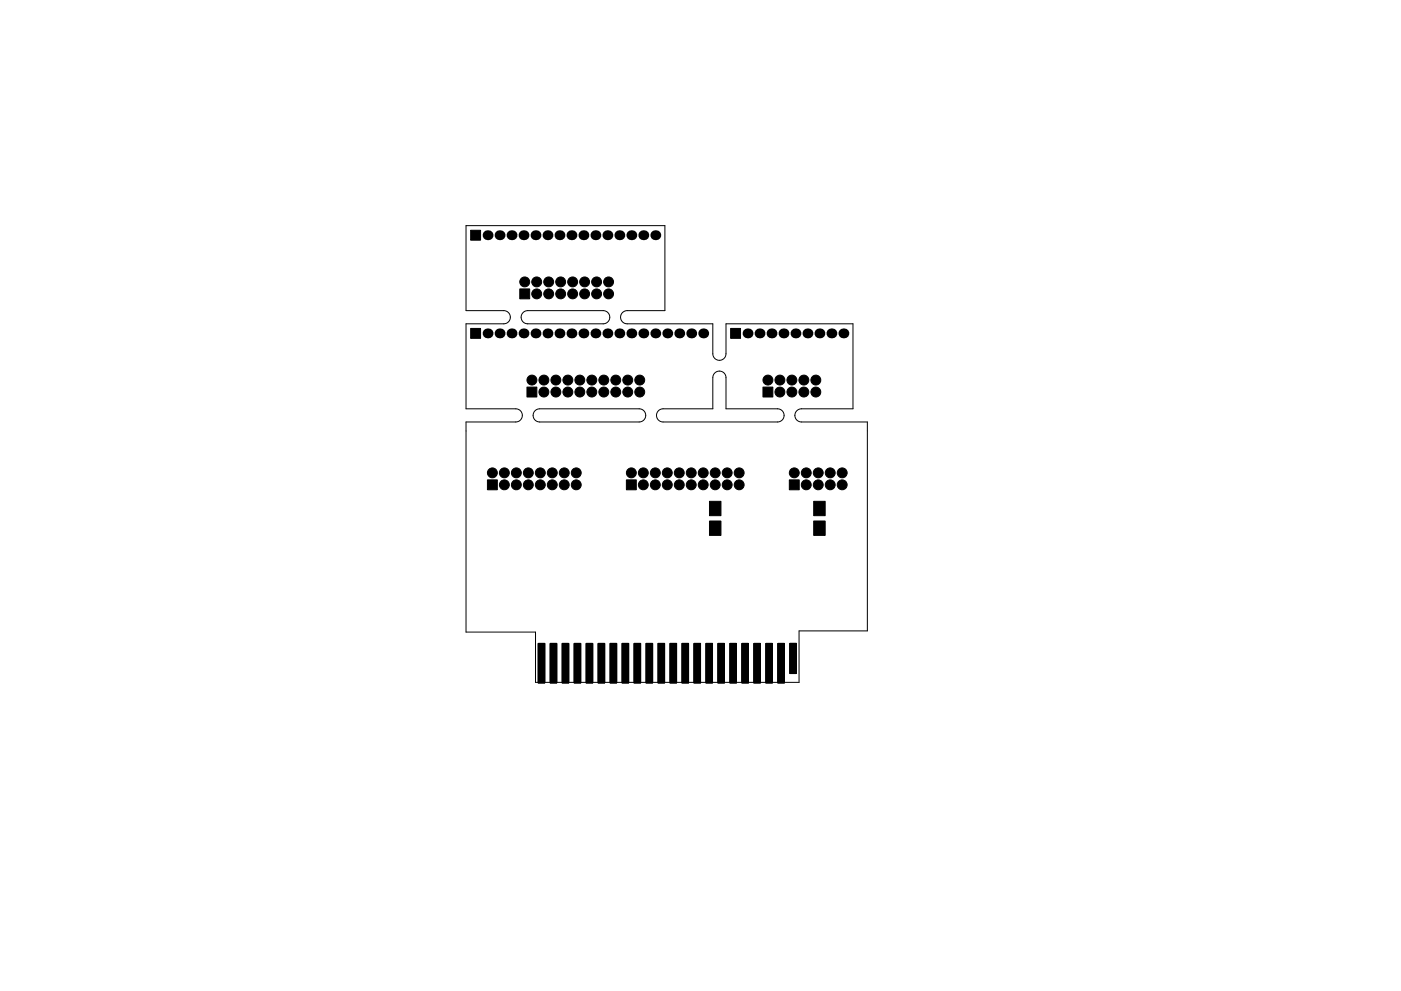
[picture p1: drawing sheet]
<svg xmlns="http://www.w3.org/2000/svg" width="297mm" height="210mm" viewBox="0 0 297 210" stroke-linecap="round" stroke-linejoin="round" font-family="sans-serif">
<path d="M98.8 47.9h42.2v18h-8a1.4 1.4 0 0 0-1.4 1.4 1.4 1.4 0 0 0 1.4 1.4h18.1v6.4a1.4 1.4 0 0 0 1.4 1.3 1.4 1.4 0 0 0 1.4-1.3v-6.4h26.9v18h-10.9a1.4 1.4 0 0 0-1.4 1.4 1.4 1.4 0 0 0 1.4 1.4h14v44.4h-14.5v10.9h-55.9v-10.7h-14.7v-44.6h10.5a1.4 1.4 0 0 0 1.4-1.4 1.4 1.4 0 0 0-1.4-1.4h-10.5v-18h8a1.4 1.4 0 0 0 1.4-1.4 1.4 1.4 0 0 0-1.4-1.4h-8zM110.9 66.3l1-.4h16a1.4 1.4 0 0 1 1.4 1.4 1.4 1.4 0 0 1-1.4 1.4h-16a1.4 1.4 0 0 1-1.3-.9 1.4 1.4 0 0 1 .3-1.5zM113.4 87.1l1-.4h21.1a1.4 1.4 0 0 1 1.4 1.4 1.4 1.4 0 0 1-1.4 1.4h-21.1a1.4 1.4 0 0 1-1.3-.8 1.4 1.4 0 0 1 .3-1.6zM139.6 87.1l1-.4h10.5v-6.6a1.4 1.4 0 0 1 1.4-1.4 1.4 1.4 0 0 1 1.4 1.4v6.6h10.9a1.4 1.4 0 0 1 1.4 1.4 1.4 1.4 0 0 1-1.4 1.4h-24.2a1.4 1.4 0 0 1-1.3-.8 1.4 1.4 0 0 1 .3-1.6z" fill="none" stroke="#000" stroke-width=".21"/>
<g fill="#000" stroke="#000" stroke-width=".21">
<path d="M99.8 48.9h2.1v2.1h-2.1zM99.8 69.7h2.1v2.1h-2.1zM110.2 61.3h2.1v2.1h-2.1zM154.9 69.7h2.1v2.1h-2.1zM111.7 82.1h2.1v2.1h-2.1zM161.8 82.1h2.1v2.1h-2.1zM103.3 101.8h2.1v2.1h-2.1zM132.8 101.8h2.1v2.1h-2.1zM150.4 110.5h2.5v3.1h-2.5zM150.4 106.4h2.5v3h-2.5zM167.4 101.8h2.1v2.1h-2.1zM172.5 106.4h2.5v3h-2.5z"/>
<path d="M172.5 110.5h2.5v3.1h-2.5zM114.1 136.5h1.4v8.4h-1.4zM116.6 136.5h1.4v8.4h-1.4zM119.2 136.5h1.4v8.4h-1.4zM121.7 136.5h1.4v8.4h-1.4zM124.3 136.5h1.4v8.4h-1.4zM126.8 136.5h1.4v8.4h-1.4zM129.3 136.5h1.4v8.4h-1.4zM131.9 136.5h1.4v8.4h-1.4zM134.4 136.5h1.4v8.4h-1.4zM137 136.5h1.4v8.4h-1.4zM139.5 136.5h1.4v8.4h-1.4z"/>
<path d="M142 136.5h1.4v8.4h-1.4zM144.6 136.5h1.4v8.4h-1.4zM147.1 136.5h1.4v8.4h-1.4zM149.7 136.5h1.4v8.4h-1.4zM152.2 136.5h1.4v8.4h-1.4zM154.7 136.5h1.4v8.4h-1.4zM157.3 136.5h1.4v8.4h-1.4zM159.8 136.5h1.4v8.4h-1.4zM162.4 136.5h1.4v8.4h-1.4zM164.9 136.5h1.4v8.4h-1.4zM167.4 136.5h1.4v6.4h-1.4z"/>
<circle cx="111.3" cy="59.8" r="1.05"/>
<circle cx="113.8" cy="59.8" r="1.05"/>
<circle cx="116.3" cy="59.8" r="1.05"/>
<circle cx="118.9" cy="59.8" r="1.05"/>
<circle cx="121.4" cy="59.8" r="1.05"/>
<circle cx="124" cy="59.8" r="1.05"/>
<circle cx="126.5" cy="59.8" r="1.05"/>
<circle cx="129" cy="59.8" r="1.05"/>
<circle cx="113.8" cy="62.4" r="1.05"/>
<circle cx="116.3" cy="62.4" r="1.05"/>
<circle cx="118.9" cy="62.4" r="1.05"/>
<circle cx="121.4" cy="62.4" r="1.05"/>
<circle cx="124" cy="62.4" r="1.05"/>
<circle cx="126.5" cy="62.4" r="1.05"/>
<circle cx="129" cy="62.4" r="1.05"/>
<circle cx="112.8" cy="80.6" r="1.05"/>
<circle cx="115.3" cy="80.6" r="1.05"/>
<circle cx="115.3" cy="83.2" r="1.05"/>
<circle cx="117.9" cy="80.6" r="1.05"/>
<circle cx="117.9" cy="83.2" r="1.05"/>
<circle cx="120.4" cy="80.6" r="1.05"/>
<circle cx="120.4" cy="83.2" r="1.05"/>
<circle cx="122.9" cy="80.6" r="1.05"/>
<circle cx="122.9" cy="83.2" r="1.05"/>
<circle cx="125.5" cy="80.6" r="1.05"/>
<circle cx="125.5" cy="83.2" r="1.05"/>
<circle cx="128" cy="83.2" r="1.05"/>
<circle cx="128" cy="80.6" r="1.05"/>
<circle cx="130.6" cy="83.2" r="1.05"/>
<circle cx="130.6" cy="80.6" r="1.05"/>
<circle cx="133.1" cy="80.6" r="1.05"/>
<circle cx="133.1" cy="83.2" r="1.05"/>
<circle cx="135.6" cy="83.2" r="1.05"/>
<circle cx="135.6" cy="80.6" r="1.05"/>
<circle cx="162.8" cy="80.6" r="1.05"/>
<circle cx="165.4" cy="80.6" r="1.05"/>
<circle cx="165.4" cy="83.2" r="1.05"/>
<circle cx="167.9" cy="83.2" r="1.05"/>
<circle cx="167.9" cy="80.6" r="1.05"/>
<circle cx="170.4" cy="83.2" r="1.05"/>
<circle cx="170.4" cy="80.6" r="1.05"/>
<circle cx="173" cy="83.2" r="1.05"/>
<circle cx="173" cy="80.6" r="1.05"/>
<circle cx="104.4" cy="100.3" r="1.05"/>
<circle cx="106.9" cy="100.3" r="1.05"/>
<circle cx="106.9" cy="102.9" r="1.05"/>
<circle cx="109.5" cy="102.9" r="1.05"/>
<circle cx="109.5" cy="100.3" r="1.05"/>
<circle cx="112" cy="102.9" r="1.05"/>
<circle cx="112" cy="100.3" r="1.05"/>
<circle cx="114.6" cy="102.9" r="1.05"/>
<circle cx="114.6" cy="100.3" r="1.05"/>
<circle cx="117.1" cy="102.9" r="1.05"/>
<circle cx="117.1" cy="100.3" r="1.05"/>
<circle cx="119.6" cy="102.9" r="1.05"/>
<circle cx="119.6" cy="100.3" r="1.05"/>
<circle cx="122.2" cy="102.9" r="1.05"/>
<circle cx="122.2" cy="100.3" r="1.05"/>
<circle cx="133.9" cy="100.3" r="1.05"/>
<circle cx="136.4" cy="102.9" r="1.05"/>
<circle cx="136.4" cy="100.3" r="1.05"/>
<circle cx="138.9" cy="100.3" r="1.05"/>
<circle cx="138.9" cy="102.9" r="1.05"/>
<circle cx="141.5" cy="102.9" r="1.05"/>
<circle cx="141.5" cy="100.3" r="1.05"/>
<circle cx="144" cy="102.9" r="1.05"/>
<circle cx="144" cy="100.3" r="1.05"/>
<circle cx="146.6" cy="102.9" r="1.05"/>
<circle cx="146.6" cy="100.3" r="1.05"/>
<circle cx="149.1" cy="100.3" r="1.05"/>
<circle cx="149.1" cy="102.9" r="1.05"/>
<circle cx="151.6" cy="102.9" r="1.05"/>
<circle cx="151.6" cy="100.3" r="1.05"/>
<circle cx="154.2" cy="102.9" r="1.05"/>
<circle cx="154.2" cy="100.3" r="1.05"/>
<circle cx="156.7" cy="102.9" r="1.05"/>
<circle cx="156.7" cy="100.3" r="1.05"/>
<circle cx="168.4" cy="100.3" r="1.05"/>
<circle cx="170.9" cy="100.3" r="1.05"/>
<circle cx="170.9" cy="102.9" r="1.05"/>
<circle cx="173.5" cy="100.3" r="1.05"/>
<circle cx="173.5" cy="102.9" r="1.05"/>
<circle cx="176" cy="100.3" r="1.05"/>
<circle cx="176" cy="102.9" r="1.05"/>
<circle cx="178.6" cy="102.9" r="1.05"/>
<circle cx="178.6" cy="100.3" r="1.05"/>
</g>
<g fill="#000">
<circle cx="103.4" cy="49.9" r="1.05"/>
<circle cx="105.9" cy="49.9" r="1.05"/>
<circle cx="108.5" cy="49.9" r="1.05"/>
<circle cx="111" cy="49.9" r="1.05"/>
<circle cx="113.5" cy="49.9" r="1.05"/>
<circle cx="116.1" cy="49.9" r="1.05"/>
<circle cx="118.6" cy="49.9" r="1.05"/>
<circle cx="121.2" cy="49.9" r="1.05"/>
<circle cx="123.7" cy="49.9" r="1.05"/>
<circle cx="126.2" cy="49.9" r="1.05"/>
<circle cx="128.8" cy="49.9" r="1.05"/>
<circle cx="131.3" cy="49.9" r="1.05"/>
<circle cx="133.9" cy="49.9" r="1.05"/>
<circle cx="136.4" cy="49.9" r="1.05"/>
<circle cx="138.9" cy="49.9" r="1.05"/>
<circle cx="103.4" cy="70.7" r="1.05"/>
<circle cx="105.9" cy="70.7" r="1.05"/>
<circle cx="108.5" cy="70.7" r="1.05"/>
<circle cx="111" cy="70.7" r="1.05"/>
<circle cx="113.5" cy="70.7" r="1.05"/>
<circle cx="116.1" cy="70.7" r="1.05"/>
<circle cx="118.6" cy="70.7" r="1.05"/>
<circle cx="121.2" cy="70.7" r="1.05"/>
<circle cx="123.7" cy="70.7" r="1.05"/>
<circle cx="126.2" cy="70.7" r="1.05"/>
<circle cx="128.8" cy="70.7" r="1.05"/>
<circle cx="131.3" cy="70.7" r="1.05"/>
<circle cx="133.9" cy="70.7" r="1.05"/>
<circle cx="136.4" cy="70.7" r="1.05"/>
<circle cx="138.9" cy="70.7" r="1.05"/>
<circle cx="141.5" cy="70.7" r="1.05"/>
<circle cx="144" cy="70.7" r="1.05"/>
<circle cx="146.6" cy="70.7" r="1.05"/>
<circle cx="149.1" cy="70.7" r="1.05"/>
<circle cx="158.5" cy="70.7" r="1.05"/>
<circle cx="161" cy="70.7" r="1.05"/>
<circle cx="163.6" cy="70.7" r="1.05"/>
<circle cx="166.1" cy="70.7" r="1.05"/>
<circle cx="168.7" cy="70.7" r="1.05"/>
<circle cx="171.2" cy="70.7" r="1.05"/>
<circle cx="173.7" cy="70.7" r="1.05"/>
<circle cx="176.3" cy="70.7" r="1.05"/>
<circle cx="178.8" cy="70.7" r="1.05"/>
</g>
</svg>
